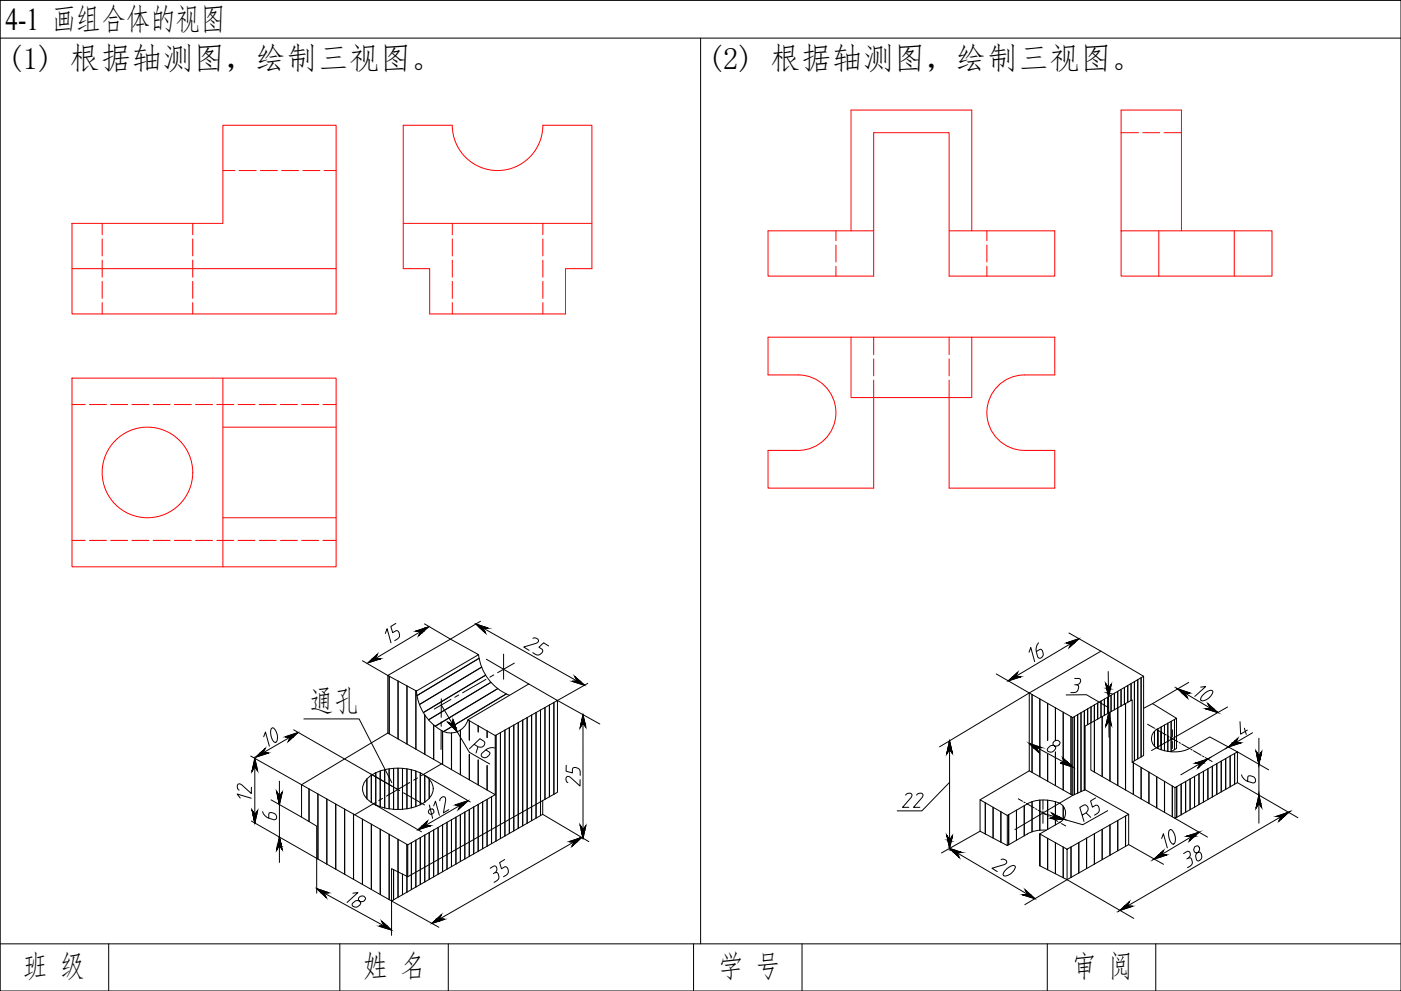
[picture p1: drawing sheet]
<svg xmlns="http://www.w3.org/2000/svg" width="594mm" height="420mm" viewBox="0 0 594 420" stroke-linecap="round" stroke-linejoin="round" font-family="sans-serif">
<defs><g id="words">
<text font-size="13.3" x="2.4" y="12.9">4-1 画组合体的视图</text>
<g font-size="13.2">
<text x="3.1" y="29.3">(1) 根据轴测图，绘制三视图。</text>
<text x="300.1" y="29.3">(2) 根据轴测图，绘制三视图。</text>
<text x="131.2" y="302.1">通孔</text>
<text x="467.4" y="349.6" transform="rotate(-90 467.4 349.6)">R5</text>
<text x="9.7" y="414.3">班 级</text>
<text x="154" y="414.3">姓 名</text>
<text x="304.6" y="414.3">学 号</text>
<text x="454.3" y="414.3">审 阅</text>
</g>
<text font-size="12.8" x="198.3" y="322.4">R6</text>
<g font-size="12.3">
<text x="510.8" y="369" transform="rotate(-90 510.8 369)">38</text>
<text x="217" y="375.4" transform="rotate(-90 217 375.4)">35</text>
</g>
<text font-size="11.9" x="221.2" y="279">25</text>
<text font-size="11.5" x="419.8" y="372.5">20</text>
<g font-size="10.6">
<text x="191.6" y="346.8" transform="rotate(-90 191.6 346.8)">12</text>
<text x="146.4" y="385.9">18</text>
</g>
<g font-size="10.1">
<text x="170.7" y="273.8" transform="rotate(-90 170.7 273.8)">15</text>
<text x="443.4" y="281.9" transform="rotate(-90 443.4 281.9)">16</text>
<text x="505.9" y="298.4">10</text>
<text x="118.9" y="317.5" transform="rotate(-90 118.9 317.5)">10</text>
<text x="247.3" y="334.4" transform="rotate(-90 247.3 334.4)">25</text>
<text x="99.8" y="339.7">12</text>
<text x="381.7" y="343.6">22</text>
</g>
<text font-size="9.7" x="499.5" y="360.9" transform="rotate(-90 499.5 360.9)">10</text>
<text font-size="9.3" x="443.1" y="320.3">8</text>
<text font-size="7.1" x="110.4" y="348.9">6</text>
<text font-size="6.6" x="525.6" y="333">6</text>
</g></defs>
<!-- layer: 0 -->
<path d="M.1 .2h594v420h-594zM.1 16.2h594M297.1 16.2v384M.1 400.2h594M46.1 400.2v20M144.1 400.2v20M190.1 400.2v20M294.1 400.2v20M340.1 400.2v20M444.1 400.2v20M490.1 400.2v20" fill="none" stroke="#000" stroke-width=".42"/>
<g fill="none" stroke="#000" stroke-width=".42">
<path d="M176.3 267.6l5.3-1.8-4.1 3.8 .9-1.9zM178.4 267.7l-19.3 11.6M201.8 264.6l5.2 1.7-2.2 .1 1.1 2zM203.2 279.1l-26.4 15.8M203.7 263.4l-12.7 7.6-11-6.5M205 266.4l39.7 22.4M206.3 279.5l17.9 10.5M213.5 277.3v10.7M452.2 272.6l5.3-1.8-4.1 3.8 .9-1.9zM453.3 268.4l13.5 7.7M454.3 272.7l-23.7 14.1M153.7 280.2l10.7 6.2"/>
<path d="M156.1 281l4-3.7-1 2h2.3zM165 286.7v24.4M165.1 286.7v24.4M168.8 288.7v24.6M172.5 290.8l.1 24.7M176.3 292.8v24.8M176.4 292.9v24.7M177.8 298.7l26.5-15.8-26.4 15.8M187.1 298.9l4.9 8.2M205.9 286.3l-26.4 15.8M214.7 294.2l-21.8 13.1M231.1 300v38.9"/>
<path d="M233 298.9v38.9M234.8 297.9v38.9M234.9 297.8v39M243.7 286.8l4.2 3.7-5.3-1.6 2.2-.1zM249.2 289.8l-12.8 7.2 18 10M422.5 285.7l13.9 8.1-38 22.8M427.5 288.7l4.1-3.7-1 1.9h2.3zM437.6 294.4l.1 21.2M440.9 296.3v20.4M441 296.4v20.3M444.2 298.2v15.7M444.3 298.2v15.7"/>
<path d="M452.1 294.6l8.6-.1 9.4 5.5M455.7 290.3h.7a.92 .92 0 0 1 1 1.2l-.3 1.2a2.45 2.45 0 0 1-3 .9M455.7 287.6h1.9a1.46 1.46 0 0 1 .5 1.8 1.46 1.46 0 0 1-1.5 .9M462.6 299.7v6.8M464 298.9v28.4M464.1 298.9v28.5M465.5 298.1l-.1 6.8M466.9 297.2v6.9M468.3 296.4v6.9M468.9 289.9l1.2 2 1.1-1.8-1.1 5.3zM469.7 295.6v6.9M469.9 284.7l.4 27.9"/>
<path d="M471.1 294.8v6.9M472.5 294v6.9M472.5 293.9v7M474 293.1v39.9M475.4 292.3v7M476.8 291.5v7.1M477.3 298.3v36.6M478.2 290.6v7.2M479.6 289.8v7.2M481 289v33.6M482.5 288.2l-.1 33.5M483.9 287.3v33.6"/>
<path d="M499.4 292.1l17 10M499.4 292.1l4.1 3.8M499.4 292.1l5.2 1.7M504.1 289.3l-15.4 9M512.2 298.4l4.2 3.7M520.5 299.8l-32.2 18.4M121 312.4l5.3-1.8-4.1 3.8 .9-1.9zM123.1 312.5l-11.6 6.7M124.5 309.4l44.1 25.3M128.8 304.8h23.5l13.9 27.1M180.1 303.1l.1 16.7M181.7 305.2l26.5-15.9z"/>
<path d="M183.9 307.4v14.5M183.9 307.4v14.6M184.5 307.9l26.6-15.9-26.5 15.9M187.6 310v14.1M187.7 310v14.1M190 306.2l2 1.1 .1-2.2 1.8 5.2zM191.4 310.8l.1 15.5M191.7 308l-3.6 2.2M195.2 309.6v18.8M195.3 309.5v19M199 305.5v8.3M199 319.8v10.8"/>
<path d="M199 305.6v8.2M202.7 307.7v2.6M210.3 311.7v44.9M212.2 310.6v44.9M214.1 309.6v44.9M214.1 309.5v44.9M216 308.5v44.9M217.9 307.4v44.9M219.7 306.4v44.8M221.6 305.3v44.8M225.4 303.2v44.8M225.4 303.2v44.7"/>
<path d="M227.3 302.1v44.8M229.2 301v44.8M247.2 303l1.2 5.3-1.2-1.8-1.2 2zM247.2 306.5v45.4M402.7 314.1l1.1 5.3-1.1-1.8-1.2 2zM402.7 317.6v38.6M436.4 315.2l18.5 10M436.4 315.2l5.2 1.7-2.1 .1 1 2.1zM437.6 316.3l.1 11.2M440.9 317.6v11.7M441 317.6v11.8M444.2 319.9v11.3"/>
<path d="M444.3 319.9v11.3M447.5 300.1l.1 13.9M450.8 301.9l.1 19.7M454.1 303.8l.1 20.8M455.6 303.8l-.1 33.1M457 303v33.3M458.4 302.2v33.4M459.8 301.4v33.6M461.2 300.5v6.7M467.3 303.8v25.4M467.4 303.8v25.4M470.1 302.3l1.2 5.3-1.2-1.8-1.2 2z"/>
<path d="M470.6 306.6l.1 24.5M470.7 302v2.9M489.5 310v6.3M491 309v8.3M492.4 308.2v9.7M493.8 307.4v10.9M495.2 306.6v12M496.6 305.8v12.9M498 305v12.8M511.2 300.5l5.2 1.6M520.9 316.7l4-3.7-1 1.9 2.3 .1zM523.5 319.5v13"/>
<path d="M523.5 319.4v13.1M524.7 318.8l13.3 7.6M525.8 306l.3 5.3 2.8-1.8M527.7 308.7l.8 2.7M531.1 310.7l-30.4 17.8M532.6 318.5l1.2 2 1.2-1.8-1.2 5.3zM533.8 313v36M106.3 320.5l21.6 12.2M108 321.5l1.2 5.3-1.1-1.8-1.2 2zM108 325.1v20.3M114.9 339.1l13 7.3M117.3 335.7l1.2 1.9 1.2-1.8-1.2 5.4z"/>
<path d="M118.5 331.2v6.4M131 334.5l.1 13.8M134.8 336.6v27.6M138.6 338.8v27.6M155.6 330.3v8.3M155.6 330.3v8.4M157.5 328.7v11.5M159.4 327.6v13.7M161.2 326.9v15.1M163.1 326.3v16.3M165 326v16.9M166.9 325.8v17.3"/>
<path d="M168.8 325.7v17.5M170.7 325.8v17.3zM172.5 326v16.9M174.4 326.4v16.1M174.5 326.4v16.1M176.3 326.9v15.1M179.5 328.4l19.9 11.6M180.1 328.7v11.4M182 330.4v8.1M202.7 322.2l.1 10.6M204.7 340v19.9M206.5 338.9v19.9"/>
<path d="M206.5 324.6v10.3M206.6 324.6v10.4M208.4 337.8v19.9M402.7 331.7l-11.8 12.1h-10.5M437.6 339.9v12.8M440.9 339.2v12.8M441 339.2v12.8M444.2 339.3v6.1M444.3 339.3v6.1M447.5 321.2l.1 11.9M447.5 339.9l.1 5.6M449.7 323.6l5.2 1.6"/>
<path d="M450.7 321.4l4.2 3.8M450.8 323.9l.1 11.1M454.1 325l.1 11.8M454.9 337.2l-24.6 14.5M480.6 323.4v13.4M483.9 325.4v13.3M487.2 327.3v13.3M487.2 327.4v13.2M490.5 329.3v13.2M493.8 331.3v13.1M497.1 333.2v13.1M499 333.5v13"/>
<path d="M500.9 332.4l-.1 13.1M502.7 331.4v13M502.8 331.3v13.1M504.6 330.3v13M504.7 330.3v13M506.5 329.2v13M506.8 323.6l5.3-1.8-4.1 3.8M508.4 328.1v13M510.3 327v13.1M512.2 325.9v13.1M514.1 324.9v13M516 323.8v13"/>
<path d="M517.9 322.7l-.1 13M519.8 321.6l-.1 13.1M521.6 320.5v13.1M524.7 331.8l25.7 14.9M533.8 337.1l1.2 5.3-1.2-1.8-1.2 2zM106.6 348.1l27.7 15.8v14.8M106.9 343.5l1.2 1.9 1.1-1.8-1.2 5.4zM118.5 354.9l1.2 5.3-1.2-1.8-1.2 2zM118.5 341.1v13.8M118.5 358.4v7.3M142.3 340.9l.1 27.6M146.1 343v27.7"/>
<path d="M146.2 343v27.7M149.9 345.2v27.6M153.7 347.3v27.7M157.4 349.4v27.7M157.5 349.5v27.6M158.4 340.8l20.3 11.8M161.2 351.6l.1 27.7M165 353.7v27.7M165.1 353.7v27.7M168.8 355.8v24.6M172.5 358v20.3M174.4 357.3v19.9"/>
<path d="M174.5 357.3v19.9M176.3 356.2v19.9M177.3 351.8l4-3.7-1 1.9 2.3 .1zM178.2 355.1v19.9M178.2 341.2v-13.5v13.5M180.1 354.1v19.8M182 353v19.9M183.9 351.9v19.9M185.8 350.8v19.9M189.5 348.7v19.8M191.4 347.6v19.8M193.2 341.2l5.3-1.7-4.2 3.7 1-1.9z"/>
<path d="M193.3 346.5v19.9M193.3 346.5v19.8M195.2 345.4v19.9M195.3 341.3l-15 8.7M197.1 344.3v19.9M199 343.2v19.9M200.9 342.2v19.8M202.7 341.1v19.9zM204.6 340v19.9M223.5 349v-44.8v44.8M230.1 345.3l19.6 11.5M241.4 356.8l5.3-1.8-4.2 3.8 1-1.9z"/>
<path d="M243.4 356.9l-57.2 32.8M246.1 349.9l1.1 2 1.2-1.8-1.2 5.3zM401.5 354.2l1.2 2 1.1-1.8-1.1 5.3zM402.7 359.7l5.1 1.7-2.1 .1 1 2zM415.6 352.4l-16.4 9.2M417.8 340.4v13.2M421.1 342.3v13M424.4 344.1v12.9M424.4 344.2v12.9M427.7 345.4v12.8M431 343.5v12.8M434.3 341.6v12.8"/>
<path d="M440.9 353.6v13.5M441 353.6v13.5M444.2 345.8v5.9M444.2 355.4v13.4M444.3 345.8v5.8M444.3 355.5v13.3M446 344.7l4.9 2.6-5.4-.3 2.1-.6zM447.5 347.7v2.1M447.5 357.3l.1 13.2M450.8 341.8l.1 5.5M450.8 359.1l.1 13M454.2 359.1l-.1 12.9"/>
<path d="M457.5 357.2l-.1 13M460.7 355.4v12.9M460.8 355.3v12.9M464 353.5v12.9M464.1 353.5v12.9M467.3 351.6v12.9M467.4 351.6v12.9M469.7 343.7l-10.6 6-16.3-4.7M470.7 349.7l-.1 12.9M474 347.9l-.1 12.8M477.3 346l-.1 12.8M478.6 358.1l14.8 8.3"/>
<path d="M498.2 347l13.8 7.9M503.1 354.6l5.3-1.8-4.1 3.8 .9-1.9zM508.4 352.8l-19 11.4M541.1 346.2l5.3-1.8-4.1 3.8 .9-1.9zM546.4 344.4l-71.5 41.6M134.3 376.7l5.1 1.8-2.1 .1 1.1 2zM137.3 378.6l25.6 14M166.9 368.7v12.8M170.7 370.6v8.7M187.7 369.6l-.1-19.9v19.9M405.7 361.5l30.1 17.7M434.7 377.3l4.2 3.7-5.2-1.6 2.1-.1z"/>
<path d="M161.9 390.6l4.1 3.7-5.2-1.6 2.2-.1zM183.1 391.5l4.1-3.7-1 1.9 2.3 .1zM186.1 393.1l-20.1-11.1v14.6M434.6 383.6l17.9-10.6 28.3 16.4M474.9 386l4-3.7-.9 1.9h2.2z"/>
</g>
<g fill="none" stroke="#000" stroke-width=".42">
<path d="M202.9 277.6a21.2 21.2 0 0 0 13.1 17.2M164.4 286.4l12.2 6.6 26.3-15.4-11.9-6.6-26.6 15.4v24.4M176.6 293a20.7 20.7 0 0 0 12.7 17.6 7.6 7.6 0 0 0 9.1-5.4M236.4 297v38.9l-63.5 35.8M484.9 286.7l-18.1-10.6-30.4 17.7M164.4 310.8l45.6 26.1-37.1 21.3M164.4 310.8l-36.5 21.9M210 311.9l-11.6-6.7 25.8-15.2 12.2 7-26.4 14.9v25M454.9 304.2l30-17.5v33.6l-4.8 2.8M462.6 306.5v20l35.6 20.5M484.9 300.3l3.8-2 10.2 6.2-8.4 4.8a4.6 4.6 0 0 0-2.1 4.9 4.6 4.6 0 0 0 3.9 3.6 15.8 15.8 0 0 0 12.3-.6l8.4-4.7 11.7 6.3M498.9 304.5v12.8l-2.4 1.4"/>
<path d="M127.9 332.7l45 25.5v13.5l-6.9-3.4v13.7l-31.7-18.1v-13.7l-6.4-3.8zM183.7 334.4a8.3 8.3 0 0 0-5.6-6.8 22.4 22.4 0 0 0-22 2.2 6 6 0 0 0 .9 10.1 22.1 22.1 0 0 0 24.3-.8 6.6 6.6 0 0 0 2.4-4.6M230.1 339.4v5.9l-64.1 36.7M415.6 339.1l11.5 6.6v12.8l-11.5-6.1zM436.4 326.8v-33l18.5 10.4v33M436.4 326.8l-20.8 12.3M436.4 326.8l18.5 10.4M460.1 334.8l18.5 10.4-26.1 14.8-11.6-6.4v13.5l11.6 5.9v-13M480.1 323.1v-26.4l-20 11.1v27l-5.2 2.4M480.1 323.1l18.1 10.8M498.2 333.9l26.5-15.1v13l-26.5 15.2zM506.8 323.6l2.1 .1-.9 1.9"/>
<path d="M435.6 340.9a15.4 15.4 0 0 1 14.7 .3 4.5 4.5 0 0 1-.8 7.4l-8.6 5M435.8 340.8l-8.7 4.9M435.8 353.5l-8.7 5M443.7 352a13.8 13.8 0 0 0-8.1 1.6M478.6 345.2v12.9l-26.1 14.9"/>
</g>
<g fill="none" stroke="#000" stroke-width=".42">
<path d="M187.1 296.2v7.9M191.2 296.6l-7.1 4M194.5 294.7l-1.6 .9M206.1 288l-9.9 5.7M209.4 286.1l-1.7 1M218.1 281.1l-7.1 4.1M187.1 309.9l-.1 7.9M187.1 306v2M486.6 307.1l3 1.7M490.1 309.1l.6 .3M491.2 309.7l3.3 1.9M495.1 312l.5 .3"/>
<path d="M496.2 312.6l3.3 1.9M497.1 309.4v3M497.1 313.1v.6M497.1 314.3v3M500 314.8l.6 .3M501.1 315.4l3.3 2M505 317.7l.5 .3M506.1 318.3l3.3 1.9M157.3 328.1l8.9 5.2M162.2 338.5l-1.6 1M167.8 334.2l1.7 1M171.1 336.1l8.9 5.2"/>
<path d="M173.7 331.8l-9.8 5.7M177 329.8l-1.6 1M187.2 323.9l-8.5 5M431.8 338.7l1.8 1M442.2 339.2v4M509.9 320.5l.6 .3M511 321.2l3 1.7M158.9 340.4l-8.5 5M434.1 340l.6 .3M435.2 340.7l3.4 1.9M439.1 342.9l.6 .3M440.2 343.5l3.3 1.9"/>
<path d="M442.2 343.8v.6M442.2 345.1v3.9M444.1 345.7l.5 .3M445.2 346.3l3.3 1.9M449 348.5l.6 .4M450.1 349.2l1.8 1"/>
</g>
<g fill="#000" stroke="#000" stroke-width=".42">
<path d="M158 279.3h3.4zM158 279.3l2.1-2-1 2zM178.4 267.7h1.2l-.8 .7zM180.2 266.3l1.4-.5-.5 .5zM201.8 264.6l3.7 1.2h-2.4zM203.7 266.4h1.1l.7 1.3zM452.2 272.6h3.4zM452.2 272.6l5.3-1.8-1.9 1.8zM243.7 286.8l2.2 2h-1.1zM244.8 288.8l1.2 .1zM429.5 286.9h3.4zM429.5 286.9l2.1-1.9-1 1.9z"/>
<path d="M471.2 290.1l-.3 1.7h-.8zM501.3 293.9h1.1l.8 1.5zM121 312.4h3.4zM121 312.4l5.3-1.8-1.9 1.8zM190 306.2l.6 .3zM191 307.3h1.8l.4 1.2zM192.1 305.1l.4 1.1h-.5zM246.5 306.5l-.4 1.8zM246.5 306.5h.7l-1.1 1.8zM247.2 303l.5 2.1h-.9zM247.2 306.5h.8l.2 .8zM401.7 318.5l-.2 .9z"/>
<path d="M401.7 318.5h.4l-.5 .9zM402.7 314.1l.1 .8h-.3zM403.3 318.5h.4l.1 .6zM439.2 316.7l2.4 .2zM469.4 305.8l-.4 1.8zM469.4 305.8h.7l-1.1 1.8zM470.1 302.5l.8 3.3h-.7zM470.2 305.8l.7 .1zM523.7 314.1l1.2-1.1-.6 1.1zM535 318.7l-.2 .4zM107.3 325l-.4 1.8zM107.3 325h.8l-1.1 1.8z"/>
<path d="M108 321.5l.8 3.5h-1.5zM108.1 325h.7l.4 1.8zM117.7 337.6h1.6l-.8 3.5zM119.7 335.8l-.4 1.8h-.8zM193.2 341.2l5.3-1.7-2 1.7zM508.9 323.7h1.2l-1.7 1.5zM107.3 345.4l.8 3.5zM107.3 345.4h1.5l-.7 3.5zM117.6 358.8l-.3 1.4zM117.6 358.8h.7l-.9 1.4zM117.7 337.6l.8 3.5zM118.5 358.4h.8l.1 .4z"/>
<path d="M179.2 350l3.4 .1zM179.2 350l2.1-1.9-1 1.9zM193.2 341.2h3.3zM243.5 356.9h1.1l-1.6 1.5zM246.5 351.9l.7 3.5zM246.5 351.9h1.5l-.8 3.5zM245.7 355.4l1-.4zM248.4 350.1l-.4 1.8h-.8zM401.9 356.2h1.5v.4zM402.7 359.7l2.4 .8h-1.6zM403.8 354.4l-.1 .2zM445.5 347l1 .1z"/>
<path d="M446 344.7l2.8 1.5h-1.4zM445.5 347h.9zM446.5 347.1l4.4 .2zM447.7 346.4h1.5l1.3 .7zM533.1 340.6l-.4 1.8zM533.1 340.6h.7l-1.1 1.8zM533.8 340.6h.8zM541.1 346.2h2.3zM543.2 346.3h1.2l-1.2 1zM134.3 376.7l5.1 1.8h-3.3zM405.6 362.5h.6l.5 1zM434.7 377.3l2.2 2h-1.1z"/>
<path d="M435.8 379.3l1.2 .1zM161.9 390.6l1 .9h-.5zM163 392.6l1.2 .1zM185 389.8h3.5l-2.5 .8zM185.1 389.7l2.1-1.9-1 1.9zM476.8 384.2h1.2zM477.9 384.2h2.3zM476.8 384.2l2.1-1.9-.9 1.9z"/>
<path d="M157.9 279.3h3.5zM156.1 281l1.8-1.7h3.5z"/>
<path d="M158 279.3h1.1zM158 279.3h1.1z"/>
<path d="M178.4 267.7l-.3 .7h.7zM178.1 268.4h.7l-1.3 1.2z"/>
<path d="M176.3 267.6h3.4zM176.3 267.6l3.3 .1z"/>
<path d="M180.2 266.3l-.5 1.3 1.4-1.3zM176.3 267.6l3.9-1.3-.5 1.3z"/>
<path d="M203.7 266.4l1.4 1.3h.4zM205.1 267.7h.4l.4 .7z"/>
<path d="M203.1 265.8l3.9 .5-1.5-.5zM203.1 265.8l3.9 .5h-3.4z"/>
<path d="M203.6 266.3h3.4zM203.6 266.3l1.2 .1z"/>
<path d="M452.2 272.6l3.3 .1zM454.3 272.7h1.2l-2.1 1.9z"/>
<path d="M242.6 288.9h3.4zM242.6 288.9h3.4l1.9 1.6z"/>
<path d="M429.4 286.9h3.5zM427.5 288.7l1.9-1.8h3.5z"/>
<path d="M468.9 290.1l1.1 1.7zM468.9 290.1l1.1 1.7h-.7z"/>
<path d="M469.7 293.9h.3l.1 1.5zM470 293.9l.1 1.5 .3-1.5z"/>
<path d="M469.3 291.8l.7 .1zM469.3 291.8l.7 .1z"/>
<path d="M469.3 291.9l.7 .2zM469.3 291.9l.7 .2z"/>
<path d="M469.4 292.1l.6 1.7v-1.7zM469.4 292.1l.6 1.7h-.3z"/>
<path d="M469.7 293.8l.3 .1zM469.7 293.8l.3 .1z"/>
<path d="M470 293.8h.4zM470 293.8l.4 .1z"/>
<path d="M470 292.1l.4 1.7 .4-1.7zM470 292.1l.4 1.7h-.4z"/>
<path d="M470 291.9h.8zM470 291.9l.8 .2z"/>
<path d="M470.1 291.8h.8zM470.1 291.8l.7 .1z"/>
<path d="M501.3 293.9l1.9 1.5zM502.9 295.4l.6 .5z"/>
<path d="M501.3 293.8l1.2 .1zM501.3 293.8l1.2 .1z"/>
<path d="M501.3 293.9h1.1zM501.3 293.9h1.2z"/>
<path d="M499.4 292.1l3 1.7h2.2zM499.4 292.1l3 1.7h-1.1z"/>
<path d="M121 312.4l3.3 .1zM123.1 312.5h1.2l-2.1 1.9z"/>
<path d="M190.3 306.5l1.7 .8zM190.3 306.5l1.7 .8h-1z"/>
<path d="M191 307.3l1.2 1.2h1zM192.2 308.5h1l.7 1.8z"/>
<path d="M192 306.2l.8 1.1-.3-1.1zM192 306.2l.8 1.1h-.8z"/>
<path d="M247.2 306.5l.5 .8h.5zM247.7 307.3h.5l.2 1z"/>
<path d="M246.8 305.1l1.2 1.4-.3-1.4zM246.8 305.1l1.2 1.4h-1.5z"/>
<path d="M401.9 317.6l.2 .9 .6-.9zM401.9 317.6l.2 .9h-.4z"/>
<path d="M402.5 314.9l.9 2.7-.6-2.7zM402.5 314.9l.9 2.7h-1.5z"/>
<path d="M403.3 318.5l.5 .6zM403.6 319.1l.2 .3z"/>
<path d="M402.7 317.6l1 .9-.3-.9zM402.7 317.6l1 .9h-.4z"/>
<path d="M439.2 316.7l2.4 .2zM439.7 316.9h1.9z"/>
<path d="M438 316.7l1.7 .2zM438 316.7l1.7 .2z"/>
<path d="M438.4 317l1.9 1.7-.8-1.7zM438.4 317l1.9 1.7z"/>
<path d="M438.3 316.9l1.5 .1zM438.3 316.9l1.5 .1z"/>
<path d="M438.4 317h1.4zM438.4 317h1.1z"/>
<path d="M436.4 315.2l2.8 1.5h1.6zM436.4 315.2l2.8 1.5h-1.2z"/>
<path d="M470.1 302.5l.1 3.3zM470.1 302.5l.1 3.3h-.8z"/>
<path d="M470.2 305.8l.7 .1zM470.2 305.9h.7l.4 1.7z"/>
<path d="M511.2 300.5h2.4l2.8 1.6zM513.6 300.5l2.8 1.6-1.8-1.6z"/>
<path d="M520.9 316.7l1.6-1.5h.9zM520.9 316.7l4.5-1.5h-2z"/>
<path d="M522.8 314.9l.6 .3 .5-.3zM522.5 315.2l.3-.3 .6 .3z"/>
<path d="M523.9 314.9l2.3 .1zM523.8 315h2.4z"/>
<path d="M522.8 314.9h1.1zM522.8 314.9h1.1z"/>
<path d="M523.7 314.1l.2 .8 .4-.8zM522.8 314.9l.9-.8 .2 .8z"/>
<path d="M523.8 315l1.6 .2 .8-.2zM523.4 315.2l.4-.2 1.6 .2z"/>
<path d="M532.7 318.7l1.1 1.8zM532.7 318.7l1.1 1.8h-.7z"/>
<path d="M534.8 319.1l-.2 1.4zM534.8 319.1l-.2 1.4h-.8z"/>
<path d="M117.4 335.8l1.1 1.8zM117.4 335.8l1.1 1.8h-.8z"/>
<path d="M451.1 324h1.6l2.2 1.2zM452.7 324l2.2 1.2-1.3-1.2z"/>
<path d="M449.7 323.6l3 .4-.8-.4zM449.7 323.6l3 .4h-1.6z"/>
<path d="M451.9 323.6l1.7 .4-.5-.4zM451.9 323.6l1.7 .4h-.9z"/>
<path d="M508.9 323.7l-.7 1.5zM508.2 325.2h.2l-.4 .4z"/>
<path d="M506.8 323.6h2.3zM506.8 323.6l2.2 .1z"/>
<path d="M507.3 323.4h2.1zM506.8 323.6h2.3z"/>
<path d="M509 323.7h1.1zM508.9 323.7h1.2z"/>
<path d="M509.4 323.4h1l1.7-1.6zM507.3 323.4l4.8-1.6-2.7 1.6z"/>
<path d="M509.4 323.4l.7 .3 .3-.3zM509 323.7l.4-.3 .7 .3z"/>
<path d="M533.8 323.7v.3zM533.8 323.7v.3z"/>
<path d="M533.1 320.5h.7zM533.1 320.5h.7z"/>
<path d="M533.1 320.5l.7 .9v-.9zM533.1 320.5l.7 .9h-.5z"/>
<path d="M533.3 321.4l.5 .4v-.4zM533.3 321.4l.5 .4h-.4z"/>
<path d="M533.4 321.8l.4 1.9v-1.9zM533.4 321.8l.4 1.9z"/>
<path d="M533.8 321.8l.1 1.9 .4-1.9zM533.8 321.8l.1 1.9z"/>
<path d="M533.8 321.4l.5 .4 .1-.4zM533.8 321.4l.5 .4h-.5z"/>
<path d="M533.8 320.5l.6 .9 .2-.9zM533.8 320.5l.6 .9h-.6z"/>
<path d="M533.8 320.5h.8zM533.8 320.5h.8z"/>
<path d="M106.9 343.6l1.2 1.8zM106.9 343.6l1.2 1.8h-.8z"/>
<path d="M118.5 358.4l.2 .4h.7zM118.7 358.8h.7l.3 1.4z"/>
<path d="M117.7 358.4l.6 .4 .2-.4zM117.7 358.4l.6 .4h-.7z"/>
<path d="M118.4 355l.9 3.4zM118.4 355l.9 3.4h-1.6z"/>
<path d="M179.1 350.1h3.5zM177.3 351.8l1.8-1.7h3.5z"/>
<path d="M179.2 350h1.1zM179.2 350h1.1z"/>
<path d="M193.2 341.2l3.2 .1zM195.3 341.3h1.1l-2.1 1.9z"/>
<path d="M243.5 356.9l-.8 1.5h.3zM242.7 358.4h.3l-.5 .4z"/>
<path d="M241.4 356.8h3.3zM241.4 356.8l3.2 .1z"/>
<path d="M246.1 350.1l1.1 1.8zM246.1 350.1l1.1 1.8h-.7z"/>
<path d="M245.7 355.4l-1 1.4 1.6-1.4zM241.4 356.8l4.3-1.4-1 1.4z"/>
<path d="M401.5 354.4l1.2 1.8zM401.5 354.4l1.2 1.8h-.8z"/>
<path d="M401.9 356.2l.1 .4h1.4zM402 356.6h1.4l-.7 3.1z"/>
<path d="M401.9 356.2h.8zM401.9 356.2h.8z"/>
<path d="M403.7 354.6l-.3 1.6zM403.7 354.6l-.3 1.6h-.7z"/>
<path d="M447.6 346.4l1.7 .4zM446.1 346.8l1.5-.4 1.7 .4z"/>
<path d="M447.7 346.4l2.8 .7zM450.1 347.1l.8 .2z"/>
<path d="M447.4 346.2l1.7 .1zM447.4 346.2l1.7 .1z"/>
<path d="M447.5 346.3l1.7 .1zM447.5 346.3l1.7 .1z"/>
<path d="M446.1 346.8l4 .3zM446.1 346.8l4 .3z"/>
<path d="M506.1 354.2h.8l1.5-1.4zM504.2 354.2l4.2-1.4-2.3 1.4z"/>
<path d="M533.1 340.6h.7zM533.1 340.6h.7z"/>
<path d="M533.8 340.6h.8zM533.8 340.6h.8l.4 1.8z"/>
<path d="M533.8 337.1v3.5h.8zM533.8 337.1v3.5h-.7z"/>
<path d="M543.2 346.3l-.5 1h.5zM542.7 347.3h.5l-.9 .9z"/>
<path d="M543.4 346.2h1.1zM543.2 346.3h1.2zM543.2 346.3h1.2zM543.2 346.3h1.2z"/>
<path d="M543.4 346.2l2.5-1.5zM541.1 346.2l4.4-1.5-2.1 1.5z"/>
<path d="M545.9 344.7l.5-.3zM545.5 344.7l.9-.3z"/>
<path d="M545.9 344.7l-1.4 1.5zM543.4 346.2l2.5-1.5-1.4 1.5z"/>
<path d="M136.2 378.6h1.1zM136.2 378.6h1.1zM136.2 378.6h1.1l1.1 2z"/>
<path d="M136.1 378.5h3.3zM136.1 378.5l1.3 .1z"/>
<path d="M403.5 360.5l4.3 .9-2.7-.9zM403.5 360.5l4.3 .9h-3.3z"/>
<path d="M404.6 361.5l1.6 1-.5-1zM404.6 361.5l1.6 1h-.6z"/>
<path d="M404.5 361.4h3.3zM404.5 361.4l1.2 .1z"/>
<path d="M433.7 379.4h3.3zM433.7 379.4h3.3l1.9 1.6z"/>
<path d="M162.4 391.5l1.7 1.1-1.2-1.1zM162.4 391.5l1.7 1.1h-1.1z"/>
<path d="M160.8 392.7h3.4zM160.8 392.7h3.4l1.8 1.6z"/>
<path d="M184.2 390.6h1.8l-1-.8zM183.1 391.5l1.1-.9h1.8z"/>
<path d="M185.1 389.7l3.4 .1zM185 389.8h3.5z"/>
<path d="M476.8 384.2h1.1zM474.9 386l1.9-1.8h1.1zM474.9 386l5.3-1.8h-2.3z"/>
</g>
<g fill="none" stroke="#f00" stroke-width=".42">
<path d="M171 53.1h20.8a19.2 19.2 0 0 0 19.2 19.2 19.2 19.2 0 0 0 19.2-19.2h20.8v60.8h-11.2v19.2h-57.6v-19.2h-11.2zM30.5 94.7h64v-41.6h48v80h-112zM171 94.7h80M360.9 97.9v-51.2h51.2v51.2M370.5 97.9h-44.8v19.2h44.8v-60.8h32v60.8h44.8v-19.2h-44.8M475.4 97.9h64v19.2h-64v-70.4h25.6v51.2M491.4 97.9v19.2M523.4 97.9v19.2M30.5 113.9h112M360.9 143v25.6h41.6v38.4h44.8v-16h-12.8a16 16 0 0 1-16-16 16 16 0 0 1 16-16h12.8v-16h-121.6v16h12.8a16 16 0 0 1 16 16 16 16 0 0 1-16 16h-12.8v16h44.8v-38.4M412.1 143v25.6h-9.6M30.5 160.3h112v80h-112z"/>
<path d="M94.5 160.3v80M94.5 181.1h48M94.5 219.5h48"/>
<circle cx="62.5" cy="200.3" r="19.2"/>
</g>
<g fill="none" stroke="#f00" stroke-width=".42">
<path d="M475.4 56.3h7.4M484.6 56.3h7.2M493.6 56.3h7.4M94.5 72.3h5.1M101.4 72.3h7.2M110.4 72.3h7.2M119.4 72.3h7.2M128.4 72.3h7.2M137.4 72.3h5.1M43.3 94.7v4.8M81.7 94.7v4.8M191.8 94.7v4.8"/>
<path d="M230.2 94.7v4.8M354.5 97.9v4.2M418.5 97.9v4.2M43.3 101.3v7.2M43.3 110.3v7.2M43.3 119.3v7.2M81.7 101.3v7.2M81.7 110.3v7.2M81.7 119.3v7.2M191.8 101.3v7.2M191.8 110.3v7.2M191.8 119.3v7.2"/>
<path d="M230.2 101.3v7.2M230.2 110.3v7.2M230.2 119.3v7.2M354.5 103.9v7.2M354.5 112.9v4.2M418.5 103.9v7.2M418.5 112.9v4.2M43.3 128.3v4.8M81.7 128.3v4.8M191.8 128.3v4.8M230.2 128.3v4.8M370.5 143v7.4"/>
<path d="M370.5 152.2v7.2M402.5 143v7.4M402.5 152.2v7.2M30.5 171.5h5.6M37.9 171.5h7.2M46.9 171.5h7.2M55.9 171.5h7.2M64.9 171.5h7.2M73.9 171.5h7.2M82.9 171.5h7.2M91.9 171.5h7.2M100.9 171.5h7.2"/>
<path d="M109.9 171.5h7.2M118.9 171.5h7.2M127.9 171.5h7.2M136.9 171.5h5.6M370.5 161.2v7.4M402.5 161.2v7.4M30.5 229.1h5.6M37.9 229.1h7.2M46.9 229.1h7.2M55.9 229.1h7.2M64.9 229.1h7.2M73.9 229.1h7.2"/>
<path d="M82.9 229.1h7.2M91.9 229.1h7.2M100.9 229.1h7.2M109.9 229.1h7.2M118.9 229.1h7.2M127.9 229.1h7.2M136.9 229.1h5.6"/>
</g>
<use href="#words"/>
</svg>
